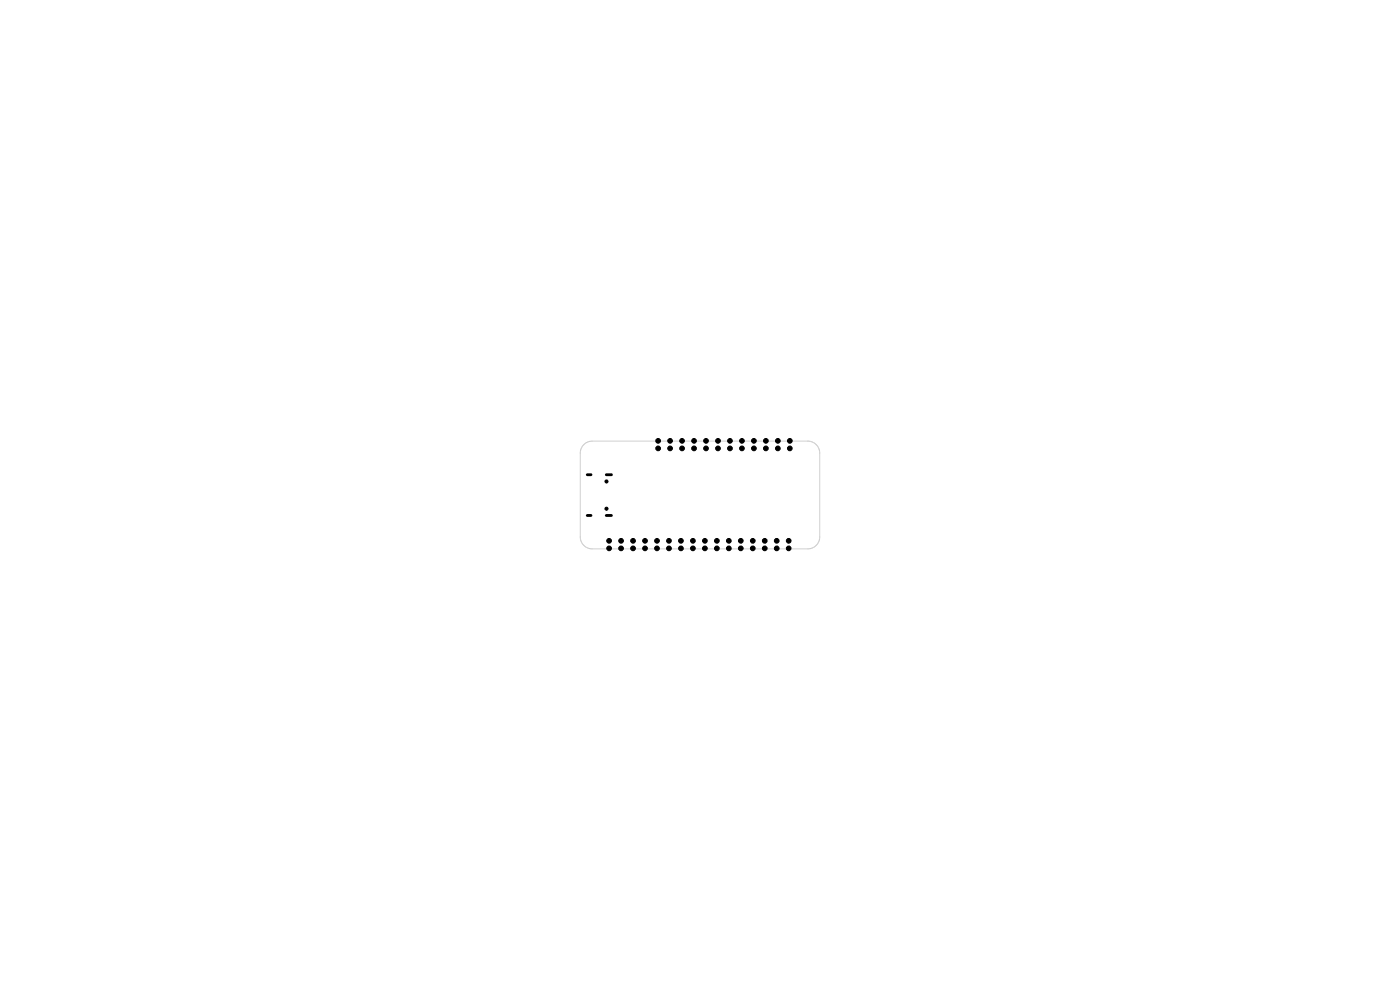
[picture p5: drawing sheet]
<svg xmlns="http://www.w3.org/2000/svg" width="297mm" height="210mm" viewBox="0 0 297 210" stroke-linecap="round" stroke-linejoin="round" font-family="sans-serif">
<path d="M123.9 94.3l.9-.6 .8-.1h45.8a2.54 2.54 0 0 1 2.5 2.5v17.8a2.54 2.54 0 0 1-2.5 2.5h-45.8a2.54 2.54 0 0 1-2.5-2.5v-17.9l.3-1z" fill="none" stroke="#d0d2cd" stroke-width=".21"/>
<g fill="#000" stroke="#000" stroke-width=".21">
<circle cx="139.6" cy="93.5" r=".5"/>
<circle cx="139.6" cy="95.1" r=".5"/>
<circle cx="142.2" cy="93.5" r=".5"/>
<circle cx="142.2" cy="95.1" r=".5"/>
<circle cx="144.7" cy="93.5" r=".5"/>
<circle cx="144.7" cy="95.1" r=".5"/>
<circle cx="147.2" cy="93.5" r=".5"/>
<circle cx="147.2" cy="95.1" r=".5"/>
<circle cx="149.8" cy="93.5" r=".5"/>
<circle cx="149.8" cy="95.1" r=".5"/>
<circle cx="152.3" cy="93.5" r=".5"/>
<circle cx="152.3" cy="95.1" r=".5"/>
<circle cx="154.9" cy="93.5" r=".5"/>
<circle cx="154.9" cy="95.1" r=".5"/>
<circle cx="157.4" cy="93.5" r=".5"/>
<circle cx="157.4" cy="95.1" r=".5"/>
<circle cx="159.9" cy="93.5" r=".5"/>
<circle cx="159.9" cy="95.1" r=".5"/>
<circle cx="162.5" cy="93.5" r=".5"/>
<circle cx="162.5" cy="95.1" r=".5"/>
<circle cx="165" cy="93.5" r=".5"/>
<circle cx="165" cy="95.1" r=".5"/>
<circle cx="167.6" cy="93.5" r=".5"/>
<circle cx="167.6" cy="95.1" r=".5"/>
<circle cx="128.7" cy="102.1" r=".33"/>
<circle cx="128.7" cy="107.9" r=".33"/>
<circle cx="129.2" cy="116.3" r=".5"/>
<circle cx="129.2" cy="114.7" r=".5"/>
<circle cx="131.8" cy="116.3" r=".5"/>
<circle cx="131.8" cy="114.7" r=".5"/>
<circle cx="134.3" cy="116.3" r=".5"/>
<circle cx="134.3" cy="114.7" r=".5"/>
<circle cx="136.8" cy="116.3" r=".5"/>
<circle cx="136.8" cy="114.7" r=".5"/>
<circle cx="139.4" cy="116.3" r=".5"/>
<circle cx="139.4" cy="114.7" r=".5"/>
<circle cx="141.9" cy="116.3" r=".5"/>
<circle cx="141.9" cy="114.7" r=".5"/>
<circle cx="144.5" cy="116.3" r=".5"/>
<circle cx="144.5" cy="114.7" r=".5"/>
<circle cx="147" cy="116.3" r=".5"/>
<circle cx="147" cy="114.7" r=".5"/>
<circle cx="149.5" cy="116.3" r=".5"/>
<circle cx="149.5" cy="114.7" r=".5"/>
<circle cx="152.1" cy="116.3" r=".5"/>
<circle cx="152.1" cy="114.7" r=".5"/>
<circle cx="154.6" cy="116.3" r=".5"/>
<circle cx="154.6" cy="114.7" r=".5"/>
<circle cx="157.2" cy="116.3" r=".5"/>
<circle cx="157.2" cy="114.7" r=".5"/>
<circle cx="159.7" cy="116.3" r=".5"/>
<circle cx="159.7" cy="114.7" r=".5"/>
<circle cx="162.2" cy="116.3" r=".5"/>
<circle cx="162.2" cy="114.7" r=".5"/>
<circle cx="164.8" cy="116.3" r=".5"/>
<circle cx="164.8" cy="114.7" r=".5"/>
<circle cx="167.3" cy="116.3" r=".5"/>
<circle cx="167.3" cy="114.7" r=".5"/>
</g>
<path d="M124.6 100.7h.8M124.6 109.3h.8M128.6 109.3h1.1M128.6 100.7h1.1" fill="none" stroke="#000" stroke-width=".6"/>
</svg>
